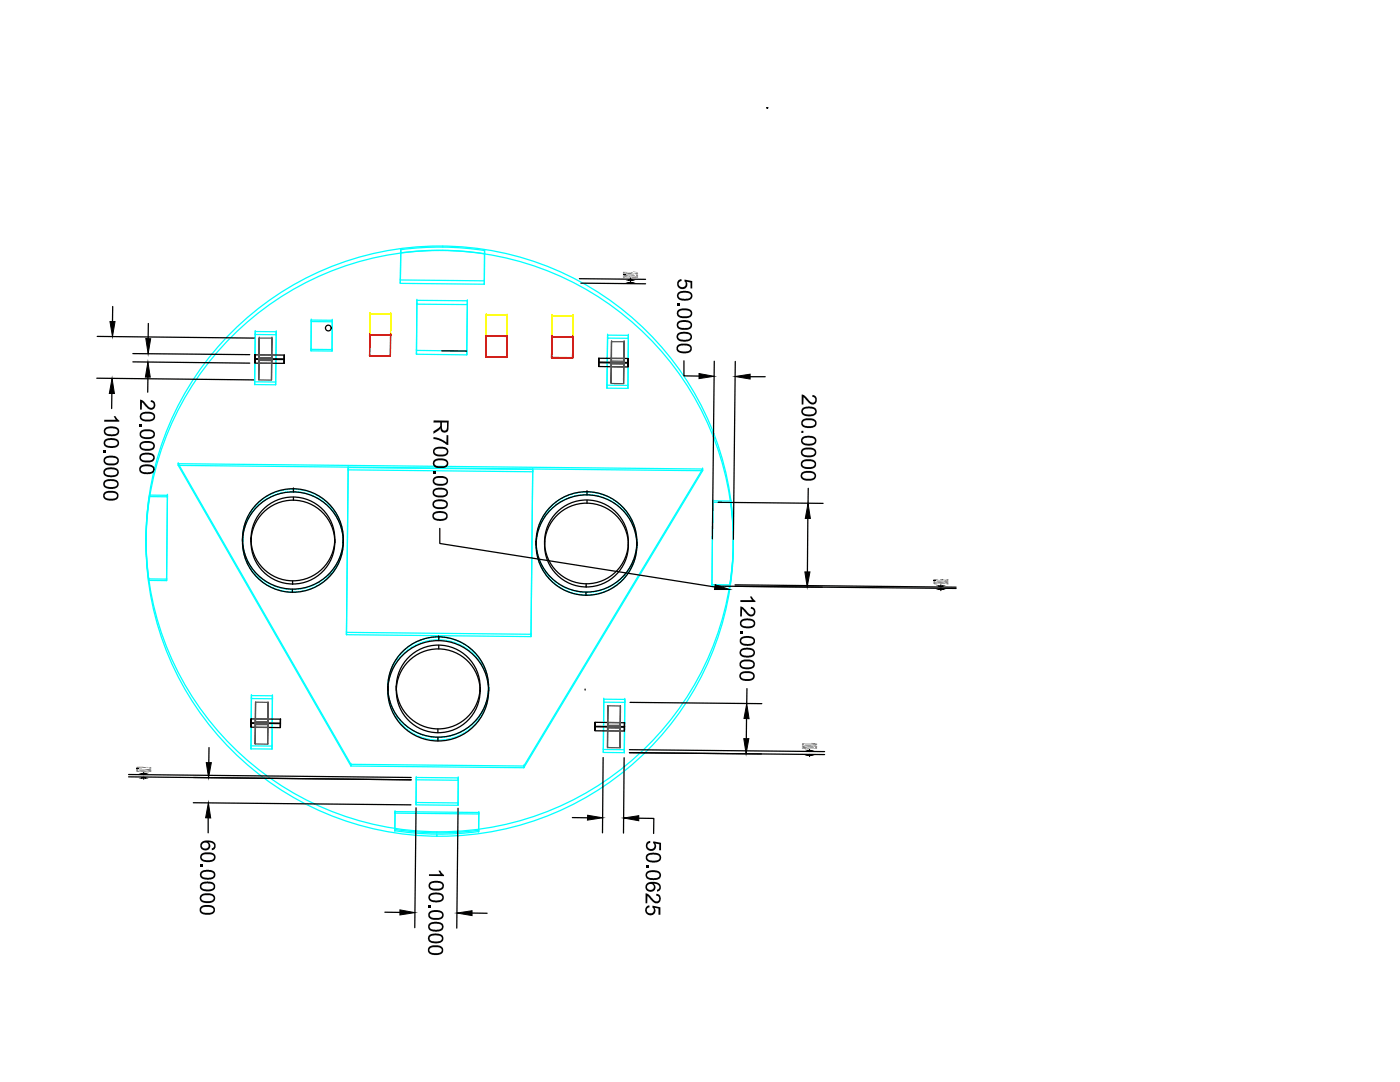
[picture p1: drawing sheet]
<svg xmlns="http://www.w3.org/2000/svg" width="279mm" height="216mm" viewBox="0 0 279 216" stroke-linecap="round" stroke-linejoin="round" font-family="sans-serif">
<!-- layer: 0 -->
<g fill="none" stroke="#0ff" stroke-width=".25">
<path d="M79.9 56.5h.1M79.9 55.9h.1M80 50.5a58.8 58.8 0 0 1 16.7 .1M80 49.8a58.8 58.8 0 0 1 16.7 .2M80 49.8l-.1 6.1 16.8 .1M80 50.4l-.1 6.1v-.6M80 50.4h.1M80 49.8h.1M80 49.8v.6M83.2 59.9l10.1 .1-.2 10-10-.1zM83.2 59.9v.8l10.1 .1v-.8M83.2 59.9h.1"/>
<path d="M88.4 49.1v.2M88.4 49.9v.1M96.7 56h.1M96.7 56.7h.1M96.7 50.6v6.1l-16.8-.2M96.7 50v6.7M96.7 50.6h.1M96.7 50h.1M96.7 50v.6M46.3 67.1a58.5 58.5 0 0 1 86.6 4 58.5 58.5 0 0 1-12.4 85.8 58.5 58.5 0 0 1-77.9-11.2 58.5 58.5 0 0 1 3.7-78.6zM46.3 66.2a58.5 58.5 0 0 1 86.6 4 58.5 58.5 0 0 1-12.4 85.8 58.5 58.5 0 0 1-77.9-11.2 58.5 58.5 0 0 1 3.7-78.6zM50.8 76.2h4.2v.6"/>
<path d="M50.8 76.2h.1M50.8 76.7h.1M50.9 66.2l-.1 10.5M50.9 66.7l4.2 .1-.1 10-4.2-.1zM50.9 66.2h.1M50.9 66.7h.1M55 76.2h.1M55 76.8h.1M55.1 66.2h-4.2v.5M55.1 66.8v-.6l-.1 10M55.1 66.2h.1M55.1 66.8h.1"/>
<path d="M62.1 69.7v.3h4.2M62.1 70h.1M62.1 69.7h.1M62.1 63.9v6.1M62.1 63.9h4.2v5.9l-4.2-.1zM62.1 64.2h.1M62.1 63.9h.1M66.3 70h.1M66.3 69.8h.1M66.3 63.9v.3h-4.2M66.3 64.2v5.8v-.2M66.3 64.2h.1"/>
<path d="M66.3 63.9h.1M83.1 69.9v.8l10 .1M83.1 70.7h.1M83.1 69.9h.1M83.2 60.7h.1M83.2 60.7l-.1 10M93.1 70h.1M93.1 70.8h.1M93.3 60.8l-.2 10v-.8M93.3 60h.1M93.3 60.8h.1M121.1 76.9h4.2v.6"/>
<path d="M121.1 76.9h.1M121.1 77.5h.1M121.3 66.9l-.2 10.6M121.3 67.5h4.1l-.1 10h-4.2zM121.3 66.9h.1M121.3 67.5h.1M125.3 76.9h.1M125.3 77.5h.1M125.4 66.9h-4.1v.6M125.4 67.5v-.6l-.1 10M125.4 66.9h.1M125.4 67.5h.1"/>
<path d="M29.8 98.8a58.3 58.3 0 0 0-.1 16.7M29.8 99.1a58.3 58.3 0 0 0-.1 16.7M29.9 99.1h3.5l-.2 16.8M29.9 98.8h3.5v.3M29.9 98.8h.1M29.9 99.1h.1M29.9 98.8v.3M33.4 98.8l-.2 16.8-3.5-.1M33.4 99.1h.1M33.4 98.8h.1M35.6 92.9l104.6 1v-.3M35.6 92.5v.4l34.4 60"/>
<path d="M35.6 92.5l104.6 1.1-35.7 59.3-34.5-.4zM35.6 92.9h.1M35.6 92.5h.1M58.6 97.6v.5M69.5 93.3l-.4 33.3M69.5 93.8l36.8 .3-.3 32.9-36.9-.4zM69.5 93.3h.1M69.5 93.8h.1M106.3 93.7l-36.8-.4v.5M106.3 94.1v-.4l-.3 32.9M106.3 93.7h.1M106.3 94.1h.1"/>
<path d="M117.2 98.2v.5M140.2 93.9l-35.7 59.3v-.3M140.2 93.9h.1M140.2 93.6h.1M142.3 99.9h.1M142.3 99.9v.3M145.8 100a58.3 58.3 0 0 1-.1 16.7M145.9 100l-3.6-.1-.2 16.8M145.9 100h.1M145.9 100v.3M29.2 107v.2M29.2 107.4v.5"/>
<path d="M29.7 115.5h.1M29.7 115.8h.1M29.7 115.5v.3M33.2 115.6v.3l-3.5-.1M33.2 115.9h.1M33.2 115.6h.1M48.4 107.5h.1M48.4 107.5v.6M58.3 118.2h.1M58.3 117.6v.6M68.5 107.7v.6M107 108.1h.1"/>
<path d="M107 108.1v.5M116.9 118.7h.1M116.9 118.2v.5M127.1 108.3v.5M142.1 117h.1M142.1 116.7h.1M142.3 100.2h.1M145.7 116.7h-3.6v.3M145.7 116.7h.1M145.7 117h.1M145.7 116.7v.3M145.8 100.2a58.3 58.3 0 0 1-.1 16.7"/>
<path d="M145.9 100.3l-3.6-.1-.2 16.8h3.6M145.9 100.3h.1M146.4 108.1h.1M146.4 108.1v.3M146.4 108.6v.4M50.2 138.8l-.1 10.6M50.2 139.4h4.2l-.1 10.1-4.2-.1zM50.2 138.8h.1M50.2 139.4h.1M54.4 138.8h-4.2v.6M54.4 139.4v-.6l-.1 10.1M54.4 138.8h.1"/>
<path d="M54.4 139.4h.1M69.1 126.2l36.9 .4v.4M69.1 126.2h.1M69.1 126.6h.1M77.4 137.1v.5M87.6 127.7h.1M87.6 127.1v.6M97.5 137.3h.1M97.5 137.3v.5M106 126.6h.1M106 127h.1M120.5 139.5l-.1 10.6"/>
<path d="M120.5 139.5h.1M124.7 139.6l-4.2-.1v.6M124.7 139.6h.1M50.1 148.8l4.2 .1v.6M50.1 148.8h.1M50.1 149.4h.1M54.3 148.9h.1M54.3 149.5h.1M70 152.5v.4l34.5 .3M70 152.9h.1M70 152.5h.1M83.1 155.1l-.1 5.5"/>
<path d="M83.1 155.1l8.4 .1-.1 5-8.4-.1zM83.1 155.6h.1M83.1 155.1h.1M87.4 147.2v.5M91.5 155.7l-.1 5v-.5M91.5 155.2v.5l-8.4-.1M91.5 155.7h.1M91.5 155.2h.1M104.5 153.2h.1M104.5 152.9h.1M120.4 149.5l4.2 .1v.6M120.4 149.5h.1"/>
<path d="M120.4 150.1h.1M120.5 140.1l4.2 .1-.1 10-4.2-.1zM120.5 140.1h.1M124.6 149.6h.1M124.6 150.2h.1M124.7 140.2v-.6l-.1 10M124.7 140.2h.1M78.8 165.5a58.8 58.8 0 0 0 16.7 .2M78.8 165.8a58.8 58.8 0 0 0 16.7 .1M78.8 165.5h.1M78.8 165.8h.1M78.8 165.5v.3"/>
<path d="M78.8 162.2v-.2v3.5M78.8 162l16.8 .1-.1 3.6M78.8 162.2h.1M78.8 162h.1M83 160.1v.5l8.4 .1M83 160.6h.1M83 160.1h.1M87.2 166.9h.1M87.2 166v.2M87.2 166.5v.4M91.4 160.7h.1M91.4 160.2h.1"/>
<path d="M95.5 165.7h.1M95.5 166h.1M95.5 165.7v.3M95.6 162.4l-16.8-.2v3.6M95.6 162.1l-.1 3.9M95.6 162.4h.1M95.6 162.1h.1"/>
<circle cx="58.4" cy="107.6" r="10"/>
<circle cx="58.5" cy="108.1" r="10"/>
<circle cx="117" cy="108.2" r="10"/>
<circle cx="117.1" cy="108.7" r="10"/>
<circle cx="87.4" cy="137.1" r="10"/>
<circle cx="87.5" cy="137.7" r="10"/>
</g>
<g fill="none" stroke="#000" stroke-width=".25">
<path d="M115.6 55.6l13.2 .1M115.9 56.5l12.9 .1M125.8 55.5v.2M125.8 55.9v.5M19.3 75.5l31.3 .3M19.4 67.1l31.3 .4M22.3 78.5v3M22.5 61.2v3M26.5 70.6l23.3 .2M26.5 72.2l23.3 .3M29.5 75.3v3M29.6 64.5v3"/>
<path d="M50.9 72.5h5.8M50.9 70.8v1.6zM50.9 71.7h5.8M50.9 70.8l5.8 .1M50.9 71.6h5.8M56.7 70.9v1.6zM73.8 66.8l4.1 .1M88.2 70h4.9M97 67.1h4.2M110.1 67.2l4.2 .1M114.4 63.1l-.1 8.3h-4.2l.1-8.4 4.2 .1-.1 8.3h-4.2M119.5 71.5v1.6z"/>
<path d="M119.5 73.1l5.9 .1M119.5 72.4l5.9 .1M119.5 71.5h5.9M119.5 72.2l5.9 .1M125.4 71.5l-.1 1.7zM136.5 72v3h3M142.6 72.1l-.4 35.5M146.7 72.1l-.3 35.5M149.7 75.2h3M58.6 97.6h.1M58.6 97.6v.6M58.6 99.2v.7"/>
<path d="M117.2 98.1h.1M117.2 98.1v.6M117.2 99.8v.6M161.3 97.4v3M48.4 107.5v.6M50.1 107.5h.1M50.1 107.5v.6M58.3 117.6v.6M58.4 116.6h.1M58.4 115.9v.7M66.8 107.6v.7M68.5 107.7v.6"/>
<path d="M87.8 105.4v3l54.8 8.7M107 108v.7M108.7 108.1h.1M108.7 108.1v.6M116.9 118.2v.6M117 117.1h.1M117 116.5v.6M125.4 108.2v.7M127.1 108.2v.7M143.1 117l21 .2M143.3 100.2l21 .2M146.7 117l44.1 .4"/>
<path d="M146.7 116.7l44.1 .5M161.2 103.4l-.1 10.7M187.8 116.7v.2M187.8 117.6v.2M77.4 137.7h.1M77.4 137v.7M79.1 137h.1M79.1 137v.8M87.6 127.1h.1M87.6 127.1v.7M87.6 128.8v.7M95.9 138h.1"/>
<path d="M95.9 137.2v.8M97.5 137.2v.8M116.8 137.7h.1M149.1 137.4l-.1 3M25.7 155l56.4 .6-43.5-.5M25.7 154.5l56.4 .6M28.7 154.2v.2M28.7 155.3v.2M41.7 149.2v3M50.1 143.5v1.6zM50.1 143.5h5.9M50.1 144.3l5.9 .1"/>
<path d="M50.1 145.1l5.9 .1M50.1 144.2l5.9 .1M56 143.5l-.1 1.6zM87.4 145.4v.8M87.4 147.1v.8M118.7 144.1v1.7zM118.8 145l5.8 .1M118.8 145.8l5.8 .1M118.8 144.9l5.8 .1M118.8 144.1l5.8 .1M120.4 151.2l-.2 15M124.6 151.2l-.2 15"/>
<path d="M124.6 144.2v1.6zM125.6 149.6l39 .4M125.7 140.2l26.3 .2M149 143.4l-.1 4M151.9 150.4l-26.3-.2 39 .4M161.6 149.5v.3M161.6 150.7v.2M38.6 160.2l43.4 .4M41.5 163.2v3M83 161.2l-.2 23.9M91.4 161.3l-.2 23.9M114.2 163.1l3 .1"/>
<path d="M127.5 163.3h3l-.1 3M76.8 182l3 .1M94.2 182.2h3"/>
<circle cx="65.5" cy="65.5" r=".57"/>
<circle cx="58.4" cy="107.5" r="10"/>
<circle cx="58.5" cy="108.2" r="8.4"/>
<circle cx="58.5" cy="107.5" r="8.4"/>
<circle cx="58.5" cy="108.2" r="10"/>
<circle cx="117" cy="108.1" r="10"/>
<circle cx="117" cy="108.8" r="8.4"/>
<circle cx="117" cy="108.1" r="8.4"/>
<circle cx="117.1" cy="108.8" r="10"/>
<circle cx="87.4" cy="137.1" r="10"/>
<circle cx="87.5" cy="137.8" r="8.4"/>
<circle cx="87.5" cy="137.1" r="8.4"/>
<circle cx="87.5" cy="137.8" r="10"/>
</g>
<g fill="#000">
<path d="M124.3 54.7h.5zM124.3 54.3h3.1zM124.3 54.4l3 .1-1.1-.1 .1 .1h-1.4zM135.3 56.1l.3-.3 .4-.1v.4l-.5 .2-.1 .5 .3 .3 .3 .2 .5-.1 .3-.3v-.5l-.2-.3v-.3l1.5 .3v1.5h-.3v-1.2l-.8-.2 .2 .3-.2 .8-.6 .4-.7-.1-.3-.3-.3-.4zM135.1 60.6h.5v.4h-.5zM20.7 89.9h.4v.5h-.4zM20.8 83.8h2.3l-.4-.7 .3-.1 .4 .6 .4 .3v.2h-3zM27.9 84.7h.4v.4h-.4zM28 79.7l.6 .3 1 1.2 .5 .2 .4-.1 .2-.3-.1-.6-.5-.2v-.4l.5 .2 .3 .2 .1 .5-.2 .7-.3 .3h-.7l-1.5-1.5v1.5h-.3zM86.4 94h.4v.4h-.4zM86.5 87.2l1.6 .4 1 .7v-1.5l.4 .1v1.9h-.4l-1.5-1-1.1-.2zM159.9 86h.4v.4h-.4z"/>
<path d="M160 78.7l.8 .4 .8 .9 .4 .3a.56 .56 0 0 0 .7-.5 .56 .56 0 0 0-.6-.6l.1-.4h.1l.4 .2 .3 .3v.8l-.3 .5-.7 .1-.4-.2-1.2-1.3-.1 1.5h-.3zM186.3 115.9h.4zM186.2 115.6l3.1 .1zM147.7 125.9h.4v.5h-.4zM147.8 119.7h2.3l-.4-.7h.3l.4 .7 .4 .2v.2h-3zM147.8 121l.6 .3 1.3 1.3h.5l.3-.5-.1-.4-.6-.2 .1-.4 .5 .2 .4 .6-.2 .7-.5 .4h-.5l-1.5-1.5v1.5h-.4zM27.2 153.4h.4zM160.1 148.7h.4zM160.1 148.3l3 .1zM40 172.6h.4v.4h-.4zM85.6 174.4h2.3l-.4-.6 .4-.1 .3 .6 .4 .3v.2h-3zM128.9 172.7h.4v.4h-.4z"/>
<path d="M129 168.2l.3-.3 .5-.1v.4l-.3 .1-.3 .3 .1 .5 .5 .3h.5l.2-.3 .1-.5-.3-.4 .1-.3 1.5 .3v1.5h-.4l.1-1.2-.9-.2 .3 .4-.3 .8-.5 .3-.8-.1-.5-.6zM85.5 180.6h.5v.4h-.5zM128.8 178.3l.6 .2 1.1 1.1 .4 .3h.3l.3-.4v-.6l-.5-.2v-.4l.5 .2 .3 .5v.9l-.5 .3h-.6l-1.5-1.4v1.4h-.4zM128.9 181l.7-.3v.3l-.3 .1-.2 .3v.5l.5 .3h.5l.3-.3 .1-.5-.3-.4v-.3l1.6 .3v1.5h-.4v-1.2l-.8-.2 .2 .5-.2 .7-.7 .4-.6-.2-.5-.6z"/>
<path d="M124.3 54.6h3.1zM124.6 54.6h2.5z"/>
<path d="M124.3 54.8h2.2l.9 .1zM124.6 54.8h2.5z"/>
<path d="M124.3 55h3.1zM124.6 55h2.5z"/>
<path d="M124.3 55.1l3.1 .1zM124.6 55.1l2.5 .1z"/>
<path d="M124.3 55.3l3.1 .1zM124.6 55.3l2.5 .1z"/>
<path d="M135.3 58.4l1-.4 1.3 .2 .3 .2 .2 .3v.7l-.2 .3-.6 .3-1.6-.2-.4-.3-.2-.4zM135.7 58.6l-.3 .4 .1 .3 .4 .2 1.4 .1 .3-.1 .3-.4-.2-.4-.4-.3h-1z"/>
<path d="M135.1 69l.8-.4h1.4l.7 .5 .1 .7-.4 .5-.5 .2-1.4-.1-.5-.2-.3-.4zM135.4 69.2l-.1 .5 .3 .3 .3 .1h1.4l.5-.4-.2-.5-.5-.3h-1.2z"/>
<path d="M135.2 64.3l.7-.4 1.5 .1 .6 .4 .1 .7-.3 .5-.4 .2h-1.5l-.8-.5v-.7zM135.5 64.5l-.1 .3v.3l.6 .3h1.2l.3-.1 .3-.3v-.4l-.6-.3-1-.1z"/>
<path d="M135.3 66.5l.6-.3 1.4 .1 .7 .4 .1 .8-.3 .4-.6 .2h-1.5l-.6-.4-.1-.4 .1-.4zM135.6 66.7l-.3 .5 .1 .3 .4 .2 1.5 .1 .3-.2 .2-.3-.1-.4-.4-.2-1.1-.1z"/>
<path d="M135.2 62l.7-.4h1.4l.7 .4 .1 .8-.3 .5-.5 .1h-1.6l-.6-.5v-.5zM135.7 62l-.3 .3v.4l.5 .4h1.5l.5-.5-.1-.4-.4-.2-1.3-.1z"/>
<path d="M20.8 98.3l.8-.4 1.4 .1 .6 .5v.7l-.2 .4-.6 .3-1.5-.1-.4-.2-.3-.3v-.6zM21.1 98.5l-.2 .5 .4 .4 1.5 .1 .5-.5v-.3l-.3-.3-1.5-.1z"/>
<path d="M20.9 93.6l1-.4 1.1 .1 .6 .5 .1 .8-.4 .4-.3 .2h-1.6l-.6-.4-.2-.3v-.5zM21.1 93.8l-.2 .5 .5 .5h1.4l.6-.4-.1-.4-.5-.3-.9-.1z"/>
<path d="M20.7 96.1l.7-.4 1.3-.1 .6 .2 .3 .3 .1 .7-.3 .5-.6 .2h-1.4l-.5-.2-.3-.4zM21.1 96.1l-.2 .3v.4l.6 .3h1.3l.4-.1 .2-.3-.2-.5-.5-.2h-.7z"/>
<path d="M20.9 91.3l.6-.3h1.3l.8 .3 .1 .8-.3 .5-.4 .2h-1.6l-.7-.5v-.7zM21.1 91.5l-.1 .6 .4 .3 1.4 .1 .4-.1 .2-.4-.1-.4-.3-.2-1.2-.1z"/>
<path d="M20.8 85.5l.8-.4 1.4 .1 .7 .4 .1 .8-.4 .4-.4 .2h-1.5l-.7-.5-.1-.7zM21.2 85.7l-.2 .5 .3 .3 .3 .1h1.5l.4-.4-.1-.4-.5-.3h-1z"/>
<path d="M20.8 87.9l.3-.3 .5-.2 1.4 .1 .7 .5v.8l-.2 .3-.6 .3-1.5-.1-.6-.5-.1-.5zM21.2 88l-.2 .2v.4l.6 .4 1.5-.1 .3-.4a.83 .83 0 0 0-1-.7z"/>
<path d="M27.9 93.1l.8-.4h1.4l.6 .5 .1 .8-.3 .4-.4 .2h-1.5l-.7-.5-.1-.7zM28.3 93.2l-.2 .6 .4 .4h1.4l.6-.4v-.4l-.4-.3-1.2-.1z"/>
<path d="M28 90.7l.9-.4 1.3 .1 .5 .4 .2 .8-.3 .4-.5 .2h-1.6l-.5-.3-.2-.3v-.6zM28.4 90.8l-.2 .2-.1 .4 .5 .4 1.3 .1 .4-.1 .3-.4-.1-.4-.3-.2-1.3-.1z"/>
<path d="M28 86l.8-.3h1.3l.7 .4 .1 .8-.3 .5-.5 .2-1.5-.1-.4-.1-.3-.5v-.6zM28.3 86.3l-.1 .6 .5 .3h1.4l.5-.4a.76 .76 0 0 0-1.1-.8h-.7z"/>
<path d="M28 88.4l.4-.3 .5-.1 1.3 .1 .5 .3 .2 .4v.5l-.3 .4-.5 .2h-1.6l-.6-.6-.1-.5zM28.3 88.6l-.2 .3 .1 .4 .7 .3 1.3-.1 .3-.2 .1-.3-.1-.4-.7-.2h-1z"/>
<path d="M28.1 82.5l.9-.3h1.1l.7 .4 .2 .8-.2 .3-.6 .4h-1.5l-.4-.3-.4-.4v-.3zM28.3 82.8v.6l.6 .3h1.3l.5-.4-.1-.5-.5-.2-1.2-.1z"/>
<path d="M86.5 83.9h3l-.1 2.1-.4 .3h-.7l-.3-.4-.1-.4-.3 .4-1.1 .7v-.6l1.1-.7 .3-.3v-.7h-1.4zM88.2 84.3v1.2a.5 .5 0 0 0 .6 .4 .5 .5 0 0 0 .4-.6v-1z"/>
<path d="M86.4 97.8l.8-.4h1.3l.7 .3 .2 .5v.4l-.3 .4-.5 .2h-1.6l-.6-.6zM86.8 97.9l-.2 .5 .2 .3 .3 .1 1.3 .1 .4-.2 .3-.2-.1-.5-.4-.3h-1.3z"/>
<path d="M86.5 100.1l.4-.3 .5-.2 1.3 .1 .6 .4 .1 .7-.2 .4-.6 .3h-1.6l-.6-.5-.1-.5zM86.9 100.1l-.3 .3v.4l.4 .3 1.4 .1 .6-.3v-.5l-.3-.3-1.4-.1z"/>
<path d="M86.5 95.4l.3-.2 .5-.2h1.3l.7 .4 .1 .8-.1 .3-.6 .3-1.5 .1-.7-.5-.2-.4zM86.8 95.6l-.1 .6 .5 .3h1.5l.4-.4-.2-.6-.5-.1h-1.1z"/>
<path d="M86.6 89.5l.9-.4 1.3 .1 .6 .4 .1 .8-.2 .3-.5 .3h-1.7l-.6-.5-.1-.6zM87 89.6l-.3 .6 .2 .3 .3 .2h1.5l.5-.4-.1-.4-.4-.3-1.3-.1z"/>
<path d="M86.5 91.9l1-.4 1.2 .1 .6 .3 .2 .8-.4 .5-.4 .2-1.6-.1-.6-.4-.1-.5zM87 92l-.2 .1a.65 .65 0 0 0 .1 .8 .65 .65 0 0 0 .7 .1h1.1l.4-.4a.78 .78 0 0 0-1-.8z"/>
<path d="M160 92l.8-.4 1.3 .1 .6 .4 .2 .8-.4 .5-.4 .1h-1.4l-.5-.2-.3-.3-.1-.6zM160.4 92.1l-.3 .3v.3l.4 .4 1.4 .1 .4-.1 .3-.3v-.4l-.4-.3-1.4-.1z"/>
<path d="M159.9 94.4l.7-.4h1.4l.7 .3 .2 .8-.2 .4-.4 .3-.4 .1h-1.3l-.5-.3-.3-.3v-.5zM160.3 94.5l-.2 .5 .5 .5h1.5l.3-.2 .2-.3-.1-.3-.5-.3-1.2-.1z"/>
<path d="M160 87.4l.8-.4h1.4l.6 .5 .1 .7-.3 .4-.4 .2h-1.6l-.5-.2-.2-.4zM160.5 87.4l-.1 .1a.62 .62 0 0 0-.1 .8 .62 .62 0 0 0 .8 .2l1.2-.1 .3-.3v-.4l-.3-.3-.7-.1z"/>
<path d="M159.9 89.8l.3-.3 .6-.2 1.3 .1 .4 .1 .3 .4 .1 .7-.3 .4-.6 .2h-1.4l-.4-.2-.3-.4zM160.3 89.9l-.1 .6 .5 .3h1.4l.3-.1 .2-.3-.1-.5-.4-.2h-1.3z"/>
<path d="M160.1 83.8l.8-.3 1.4 .1 .6 .5 .1 .6-.4 .5-.4 .2-1.6-.1-.4-.1-.3-.5v-.6zM160.3 84.1l-.1 .5 .6 .4h1.4l.4-.4a.76 .76 0 0 0-1-.8h-.8z"/>
<path d="M160.1 81.5l.6-.3 .6-.1 1.1 .2 .6 .5v.7l-.3 .2-.6 .3h-1.6l-.6-.6v-.5zM160.5 81.6l-.3 .5 .4 .5 1.6 .1 .2-.2 .3-.3-.1-.4-.4-.2-1-.1z"/>
<path d="M86.4 102.4l.8-.4 1.5 .1 .6 .4v.7l-.3 .5-.4 .2h-1.5l-.4-.2-.4-.4zM86.8 102.6l-.2 .5 .2 .3 .4 .1h1.2l.3-.1 .3-.3v-.4l-.6-.3-1-.1z"/>
<path d="M186.2 115.8h3.1zM186.5 115.8h2.5z"/>
<path d="M186.2 116l3.1 .1zM186.5 116l2.5 .1z"/>
<path d="M186.2 116.1l3.1 .1zM186.5 116.2h2.5z"/>
<path d="M186.2 116.3l3.1 .1zM186.5 116.4h2.5z"/>
<path d="M186.2 116.5h3.1zM186.5 116.5h2.5z"/>
<path d="M147.8 132l.7-.4 1.5 .1 .6 .4v.9l-.3 .3-.5 .2-1.6-.1-.6-.6v-.5zM148 132.2l-.1 .5 .2 .3 .3 .1h1.4l.5-.4-.1-.5-.4-.2h-1.3z"/>
<path d="M147.8 134.3l.8-.4 1.4 .2 .6 .4v.8l-.4 .4-.6 .2-1.5-.2-.5-.5-.1-.5zM148.1 134.5l-.2 .3a.85 .85 0 0 0 1.1 .7h.8l.4-.3v-.6l-.6-.3h-1.1z"/>
<path d="M147.8 127.3l.7-.4 1.6 .1 .5 .5 .1 .7-.3 .4-.5 .2h-1.5l-.7-.5-.1-.7zM148.1 127.5l-.1 .2a.81 .81 0 0 0 1.1 .8h.7l.5-.2 .1-.3-.1-.5-.8-.2h-1z"/>
<path d="M147.8 129.6l.7-.3h1.4l.4 .2 .3 .3v.7l-.1 .3-.5 .3h-1.6l-.5-.2-.3-.4v-.4zM148.1 129.8l-.2 .2v.4l.6 .4h1.3l.3-.1 .3-.4-.1-.4-.4-.2-1-.1z"/>
<path d="M147.8 123.8l.8-.4 1.3 .1 .7 .4 .1 .7-.3 .5-.5 .2h-1.6l-.6-.6v-.6zM148.1 124l-.1 .5 .2 .3 .4 .2h1.3l.4-.2 .1-.3-.1-.5-.6-.2h-1.1z"/>
<path d="M27.1 153.2l3.1 .1zM27.4 153.2l2.5 .1z"/>
<path d="M27.1 153.5h3.1zM27.4 153.5h2.5z"/>
<path d="M27.1 153.7h3.1zM27.4 153.7h2.5z"/>
<path d="M27.1 153.8l3.1 .1h-2.1zM27.5 153.8l2.4 .1z"/>
<path d="M27.1 154h3.1l-1.7 .1zM27.4 154h2.5z"/>
<path d="M27.1 153.1h3.1zM29 153.1h.9zM27.4 153.1h1.3z"/>
<path d="M160 148.4l3.1 .1zM160.3 148.4l2.5 .1z"/>
<path d="M160 148.6l3.1 .1h-2.3zM160.3 148.6l2.5 .1z"/>
<path d="M160 148.8l3.1 .1zM160.3 148.8l2.5 .1z"/>
<path d="M160 149h2.2l.9 .1zM160.3 149h2.5z"/>
<path d="M160 149.2h3.1zM160.3 149.2h2.5z"/>
<path d="M160 149.3l3.1 .1zM160.3 149.3l2.5 .1z"/>
<path d="M40 176.3l.8-.4 1.4 .1 .7 .4v.8l-.2 .3-.6 .3h-1.4l-.6-.3-.2-.3zM40.3 176.5l-.1 .6 .6 .3h1.3l.5-.4-.1-.5-.5-.2h-1.2z"/>
<path d="M40.1 178.6l.8-.3h1.4l.6 .5v.8l-.3 .3-.5 .3-1.5-.1-.5-.3-.2-.3-.1-.4zM40.4 178.8l-.2 .2v.4l.5 .4h1.4l.3-.2 .2-.3-.1-.4-.4-.2-1.3-.1z"/>
<path d="M40.1 174l.7-.4h1.4l.7 .5v.8l-.2 .3-.6 .3h-1.4l-.7-.6-.1-.5zM40.4 174.1l-.2 .3v.3l.5 .4h1.4l.4-.2 .1-.2a.81 .81 0 0 0-1.1-.8z"/>
<path d="M40.1 170.4l.8-.3 1.4 .1 .7 .5-.1 .8-.2 .3-.6 .2-1.4-.1-.7-.5-.1-.5zM40.4 170.6v.1a.62 .62 0 0 0 0 .7 .62 .62 0 0 0 .7 .2h.8l.6-.2a.65 .65 0 0 0 0-.8 .65 .65 0 0 0-.8-.1h-.8z"/>
<path d="M40.2 168.1l.8-.4 1.4 .1 .6 .6v.8l-.3 .3-.4 .2v-.4l.4-.3v-.4l-.4-.4-.7-.1 .4 .5-.2 .7-.4 .4-.9-.1-.5-.6v-.5zM40.4 168.3l-.1 .6 .3 .3 .6 .1 .4-.3v-.5l-.3-.3-.5-.1z"/>
<path d="M85.7 176.2l.7-.4h1.5l.6 .5 .1 .7-.3 .4-.4 .3h-1.6l-.7-.5-.1-.7zM86 176.3l-.2 .3 .1 .4 .6 .3h1.4l.4-.4-.1-.4-.5-.3-1.1-.1z"/>
<path d="M85.7 178.4l.7-.3 1.4 .1 .6 .4 .1 .8-.2 .4-.6 .2-.8 .1-.9-.2-.4-.3-.1-.4v-.4zM86 178.6l-.2 .5 .1 .3 .3 .2h1.5l.4-.1 .2-.4-.1-.3-.6-.3h-.9z"/>
<path d="M129 170.6l.9-.4h1.3l.6 .4 .1 .8-.2 .4-.5 .2h-1.6l-.6-.4-.1-.7zM129.4 170.7l-.2 .2v.3l.4 .4 1.5 .1 .5-.4-.1-.5-.3-.2-1-.1z"/>
<path d="M129 174.1l.7-.4h1.5l.6 .4 .1 .8-.4 .5-.3 .1h-1.6l-.4-.1-.3-.5-.1-.5zM129.3 174.2l-.2 .5 .5 .5h1.4l.6-.4-.1-.4-.3-.3-1.3-.1z"/>
<path d="M129 176.4l.9-.4 1.4 .1 .5 .5v.8l-.3 .4-.4 .1v-.4l.4-.2 .1-.4-.5-.5-.7-.1 .4 .6-.1 .6-.5 .4h-.8l-.4-.2-.2-.4v-.6zM129.3 176.6l-.2 .6 .2 .2 .7 .2 .4-.3 .1-.5-.3-.3-.6-.1z"/>
<path d="M40 181l.9-.4 1.3 .1 .7 .5v.6l-.3 .4-.5 .3-1.6-.1-.6-.5-.1-.6zM40.4 181.1l-.3 .3v.3l.6 .4h1.2l.4-.1 .3-.3v-.3l-.4-.4h-1.4z"/>
<path d="M85.6 189l.8-.4 1.4 .1 .6 .5v.7l-.2 .3-.6 .3h-1.5l-.4-.2-.3-.4v-.6zM85.8 189.2l-.1 .5 .5 .4h1.4l.6-.4-.1-.4-.6-.3h-1.2z"/>
<path d="M85.6 184.4l.8-.4h1.4l.6 .4 .1 .8-.3 .4-.4 .2h-1.6l-.7-.4-.1-.7zM85.9 184.5l-.2 .5 .3 .4 .4 .1 1.4-.1 .4-.3v-.5l-.6-.3h-1z"/>
<path d="M85.5 186.8l.3-.3 .6-.2h1.3l.7 .5v.8l-.2 .3-.6 .3h-1.4l-.7-.6-.1-.5zM86 186.8l-.3 .3a.88 .88 0 0 0 1.2 .8l1.1-.3 .2-.6-.3-.2-.8-.2z"/>
<path d="M85.6 182l.4-.3 .6-.1 1.2 .1 .6 .4 .1 .7-.1 .4-.5 .3h-1.8l-.4-.3-.2-.3zM86 182.1l-.2 .3v.3l.4 .4 1.4 .1 .4-.2 .2-.3v-.4l-.4-.2-1.3-.1z"/>
</g>
<g fill="#000" stroke="#000" stroke-width=".2">
<path d="M125.3 56.4h1l-.5 .2zM125.3 55.9l.5-.2 .5 .3zM22.4 75.5l.4 3h-1zM21.9 64.2h1.1l-.5 3zM29.5 72.2l.5 3.1h-1zM29.1 67.5l1 .1-.5 3zM139.5 74.5l3 .6-3 .5zM146.7 75.1l3-.4v.9zM142.7 116.7l2.9 .9h-3zM160.6 114.1h1l-.5 3zM161.3 100.4l.4 3h-1zM187.3 117.6l.5-.2 .5 .2z"/>
<path d="M187.3 116.9h1l-.5 .2zM28.2 155.3l.5-.2 .5 .2zM28.2 154.4h1l-.5 .2zM41.2 152.2h1l-.6 3zM148.4 147.4h1.1l-.6 3zM149 140.4l.5 3h-1zM161.1 150.7l.5-.2 .5 .2zM161.1 149.7l1 .1-.5 .2zM41.6 160.2l.5 3h-1.1zM117.3 162.7l3 .5-3.1 .4zM124.5 163.2l3-.4v1zM79.8 181.6l3 .5-3 .5z"/>
<path d="M91.2 182.2l3-.5v1z"/>
</g>
<g fill="none" stroke="#545454" stroke-width=".25">
<path d="M51.7 75.8h2.5M51.7 70.8v1.7zM51.7 70.8h.1M51.7 71.4h2.5M51.7 71.9l2.5 .1M51.7 71.7h2.5M51.7 70.8h2.5M51.7 71.6h2.5M51.7 72.5h2.5M51.7 67.5l-.1 8.3zM51.7 67.5h.1M51.7 67.5h2.6"/>
<path d="M54.2 70.8v1.7zM54.2 70.8h.1M54.3 67.5l-.1 8.3zM54.3 67.5h.1M122 76.5l2.5 .1M122 71.5v1.6zM122 71.5h.1M122 72l2.5 .1M122 72.6l2.5 .1M122 72.4h2.5M122 71.5h2.6M122 72.3h2.5"/>
<path d="M122 73.2h2.5M122 68.1v8.4zM122.1 68.2h.1M122.1 68.2h2.5M124.5 71.5v1.7zM124.5 68.2v8.3zM124.6 68.2h.1M124.6 71.5h.1M50.9 148.4h.1M50.9 148.4l2.5 .1M51 143.5v1.6zM51 145.1h.1"/>
<path d="M51 144h2.5M51 144.6h2.5M51 144.3l2.5 .1M51 145.1h2.5M51 144.2l2.5 .1M51 143.5h2.5M51 140.1l-.1 8.3zM51 140.1l2.5 .1M53.4 148.5h.1M53.5 143.5v1.6zM53.5 145.1h.1M53.5 140.1l-.1 8.3z"/>
<path d="M121.3 149.2h.1M121.3 145.8h.1M121.3 149.2h2.5M121.3 145.8l2.5 .1M121.3 144.2v1.6zM121.3 144.7h2.5M121.3 145.3h2.5M121.3 145.1h2.5M121.3 144.9l2.5 .1M121.3 144.2h2.5M121.3 140.8l-.1 8.4zM121.3 140.8l2.5 .1"/>
<path d="M123.8 149.2h.1M123.8 144.2v1.6zM123.8 145.9h.1M123.8 140.8l-.1 8.4z"/>
</g>
<g fill="none" stroke="#ff0" stroke-width=".25">
<path d="M73.8 66.8h4.1l.1-4.2-.1 4.3M73.8 66.8h4.1M73.8 66.8h.1M73.8 62.6l4.2 .1M73.8 62.6h.1M73.8 62.7h.1M77.9 66.8h.1M77.9 66.9h.1M78 62.6h-4.2v4.2v-4.1M78 62.6h.1M78 62.7h.1M97 67l4.2 .1v-4.2v4.2"/>
<path d="M97 67.1h4.2M97 67h.1M97 67.1h.1M97 62.9v4.2v-4.2h4.2M97 62.9h4.2M97 62.9h.1M101.2 67.1h.1M101.2 62.9h.1M110.1 67.2h4.2l.1-4.2-.1 4.3M110.1 67.2h4.2M110.1 67.2h.1M110.2 63l-.1 4.2 .1-4.2h4.2"/>
<path d="M110.2 63l4.2 .1M110.2 63h.1M114.3 67.2h.1M114.3 67.3h.1M114.4 63h.1M114.4 63.1h.1"/>
</g>
<g fill="none" stroke="#f00" stroke-width=".25">
<path d="M73.8 71h4.1v-4.2v4.3M73.8 71h4.1M73.8 71h.1M73.8 66.8v4.2v-4.2h4.1M73.8 66.8l4.1 .1M73.8 66.8h.1M77.9 71h.1M77.9 71.1h.1M77.9 66.8h.1M77.9 66.9h.1M97 71.2h4.1l.1-4.1-.1 4.2M97 71.2h.1"/>
<path d="M97 71.3h.1M97 67.1v4.2v-4.3l4.2 .1M97 67l4.2 .1M97 67h.1M97 67.1h.1M101.1 71.2l-4.1 .1M101.1 71.2h.1M101.1 71.3h.1M101.2 67.1h.1M110.1 71.3l4.2 .1v-4.2v4.2M110.1 71.3h.1M110.1 71.4h.1"/>
<path d="M110.1 67.2v4.2v-4.2h4.2M110.1 67.2l4.2 .1M110.1 67.2h.1M114.3 71.4h-4.2M114.3 71.4h.1M114.3 67.2h.1M114.3 67.3h.1"/>
</g>
</svg>
